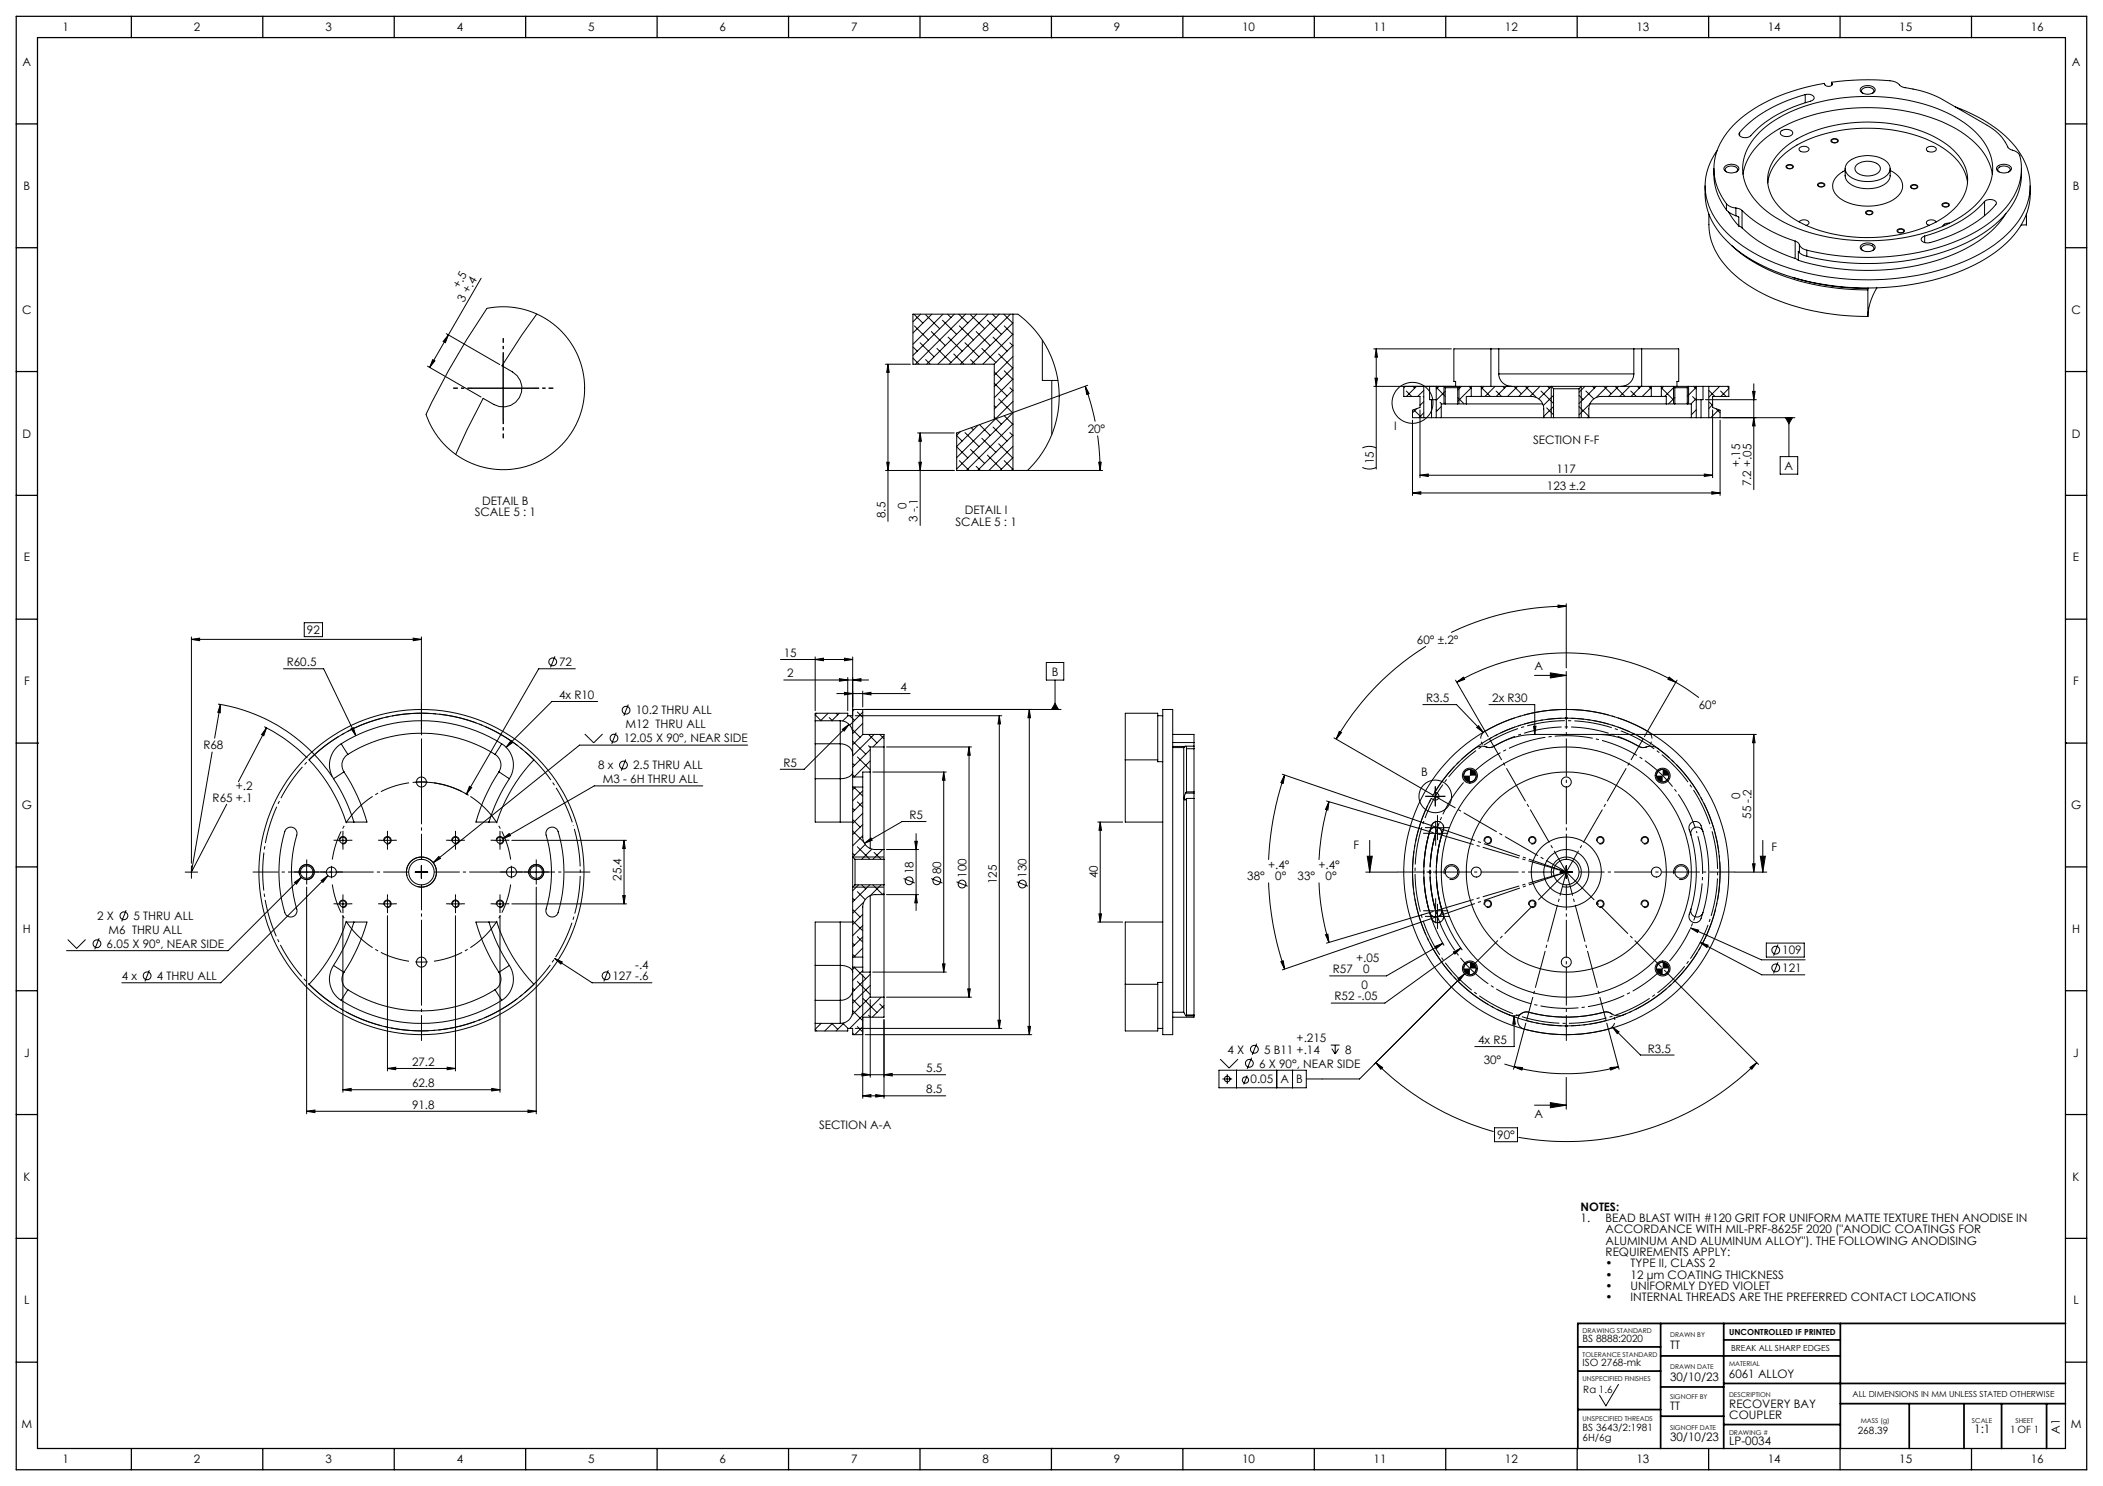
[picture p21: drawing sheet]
<svg xmlns="http://www.w3.org/2000/svg" width="420mm" height="297mm" viewBox="0 0 420 297" stroke-linecap="round" stroke-linejoin="round" font-family="sans-serif">
<defs><g id="words">
<g font-size="2.3">
<text x="12.5" y="6.2">1</text>
<text x="38.7" y="6.2">2</text>
<text x="65" y="6.2">3</text>
<text x="91.2" y="6.2">4</text>
<text x="117.5" y="6.2">5</text>
<text x="143.7" y="6.2">6</text>
<text x="170" y="6.2">7</text>
<text x="196.2" y="6.2">8</text>
<text x="222.5" y="6.2">9</text>
<text x="248.1" y="6.2">10</text>
<text x="274.3" y="6.2">11</text>
<text x="300.6" y="6.2">12</text>
<text x="326.8" y="6.2">13</text>
<text x="353.1" y="6.2">14</text>
<text x="379.3" y="6.2">15</text>
<text x="405.6" y="6.2">16</text>
<text x="4.5" y="13.2">A</text>
<text x="413.8" y="13.2">A</text>
<text x="4.7" y="37.9">B</text>
<text x="414" y="37.9">B</text>
<text x="91.7" y="57.6" transform="rotate(-60 91.7 57.6)">+.5</text>
<text x="4.4" y="62.6">C</text>
<text x="92.7" y="60.4" transform="rotate(-60 92.7 60.4)">3 +.4</text>
<text x="413.7" y="62.6">C</text>
<text x="4.5" y="87.4">D</text>
<text x="217.2" y="86.4">20°</text>
<text x="278.4" y="85.9">I</text>
<text x="306.2" y="88.7">SECTION F-F</text>
<text x="413.8" y="87.4">D</text>
<text x="274.4" y="92.7" transform="rotate(-90 274.4 92.7)">15</text>
<text x="310.9" y="94.4">117</text>
<text x="347.5" y="93.2" transform="rotate(-90 347.5 93.2)">+.15</text>
<text x="356.4" y="93.8">A</text>
<text x="96.3" y="100.8">DETAIL B</text>
<text x="181" y="101.5" transform="rotate(-90 181 101.5)">0</text>
<text x="309" y="97.9">123 ±.2</text>
<text x="349.7" y="97.1" transform="rotate(-90 349.7 97.1)">7.2 +.05</text>
<text x="94.8" y="103.1">SCALE 5 : 1</text>
<text x="176.8" y="103.4" transform="rotate(-90 176.8 103.4)">8.5</text>
<text x="183.2" y="104.2" transform="rotate(-90 183.2 104.2)">3 -.1</text>
<text x="190.8" y="104.9">SCALE 5 : 1</text>
<text x="192.7" y="102.6">DETAIL I</text>
<text x="4.7" y="112.1">E</text>
<text x="414" y="112.1">E</text>
<text x="61.3" y="126.6">92</text>
<text x="156.5" y="131.1">15</text>
<text x="283" y="128.5">60° ±.2°</text>
<text x="4.8" y="136.8">F</text>
<text x="57.3" y="133">R60.5</text>
<text x="111.7" y="133">72</text>
<text x="157.2" y="135.2">2</text>
<text x="179.8" y="137.9">4</text>
<text x="210" y="134.9">B</text>
<text x="306.5" y="133.8">A</text>
<text x="414.1" y="136.8">F</text>
<text x="111.7" y="139.5">4x R10</text>
<text x="127" y="142.6">10.2 THRU ALL</text>
<text x="284.8" y="140.2">R3.5</text>
<text x="298" y="140.1">2x R30</text>
<text x="339.3" y="141.5">60°</text>
<text x="40.6" y="149.6">R68</text>
<text x="124.6" y="148.2">12.05 X 90°, NEAR SIDE</text>
<text x="124.9" y="145.4">M12 THRU ALL</text>
<text x="119.5" y="153.6">8 x</text>
<text x="126.5" y="153.6">2.5 THRU ALL</text>
<text x="156.5" y="153.1">R5</text>
<text x="283.8" y="155">B</text>
<text x="4.4" y="161.5">G</text>
<text x="42.5" y="160">R65 +.1</text>
<text x="47.1" y="157.8">+.2</text>
<text x="120.4" y="156.4">M3 - 6H THRU ALL</text>
<text x="347.5" y="159.5" transform="rotate(-90 347.5 159.5)">0</text>
<text x="413.6" y="161.5">G</text>
<text x="181.6" y="163.5">R5</text>
<text x="349.7" y="163.5" transform="rotate(-90 349.7 163.5)">55 -.2</text>
<text x="253.3" y="173.4">+.4°</text>
<text x="263.3" y="173.4">+.4°</text>
<text x="270.3" y="169.5">F</text>
<text x="353.8" y="169.8">F</text>
<text x="124.1" y="175.9" transform="rotate(-90 124.1 175.9)">25.4</text>
<text x="182.4" y="174.5" transform="rotate(-90 182.4 174.5)">18</text>
<text x="188" y="174.5" transform="rotate(-90 188 174.5)">80</text>
<text x="193" y="175.2" transform="rotate(-90 193 175.2)">100</text>
<text x="199.1" y="176.5" transform="rotate(-90 199.1 176.5)">125</text>
<text x="205" y="175.2" transform="rotate(-90 205 175.2)">130</text>
<text x="219.2" y="175.4" transform="rotate(-90 219.2 175.4)">40</text>
<text x="249.1" y="175.6">38°</text>
<text x="254.7" y="175.7">0°</text>
<text x="259.2" y="175.6">33°</text>
<text x="264.7" y="175.7">0°</text>
<text x="19.4" y="183.7">2 X</text>
<text x="26.7" y="183.7">5 THRU ALL</text>
<text x="4.6" y="186.2">H</text>
<text x="21.3" y="189.2">6.05 X 90°, NEAR SIDE</text>
<text x="21.6" y="186.5">M6 THRU ALL</text>
<text x="355.9" y="190.5">109</text>
<text x="413.8" y="186.2">H</text>
<text x="24.3" y="195.6">4 x</text>
<text x="31.3" y="195.6">4 THRU ALL</text>
<text x="122.3" y="195.6">127 -.6</text>
<text x="126.9" y="193.4">-.4</text>
<text x="266.2" y="194.3">R57</text>
<text x="270.8" y="192.1">+.05</text>
<text x="271.9" y="197.5">0</text>
<text x="272.2" y="194.3">0</text>
<text x="355.9" y="194.1">121</text>
<text x="266.5" y="199.7">R52 -.05</text>
<text x="259" y="208.1">+.215</text>
<text x="295.2" y="208.4">4x R5</text>
<text x="4.8" y="211">J</text>
<text x="82.3" y="212.8">27.2</text>
<text x="185" y="214">5.5</text>
<text x="245.2" y="210.3">4 X</text>
<text x="251.5" y="213.1">6 X 90°, NEAR SIDE</text>
<text x="252.5" y="210.3">5 B11 +.14</text>
<text x="268.7" y="210.3">8</text>
<text x="296.3" y="212.4">30°</text>
<text x="329.1" y="210.1">R3.5</text>
<text x="414.1" y="211">J</text>
<text x="82.3" y="217">62.8</text>
<text x="82.3" y="221.3">91.8</text>
<text x="185" y="218.2">8.5</text>
<text x="249.8" y="216.3">0.05</text>
<text x="255.7" y="216.3">A</text>
<text x="258.9" y="216.3">B</text>
<text x="163.6" y="225.5">SECTION A-A</text>
<text x="299" y="227.4">90°</text>
<text x="306.5" y="223.3">A</text>
<text x="4.7" y="235.7">K</text>
<text x="413.9" y="235.7">K</text>
<text x="315.7" y="241.7">NOTES:</text>
<text x="315.7" y="244">1.</text>
<text x="320.7" y="244">BEAD BLAST WITH #120 GRIT FOR UNIFORM MATTE TEXTURE THEN ANODISE IN</text>
<text x="320.7" y="246.2">ACCORDANCE WITH MIL-PRF-8625F 2020 (&quot;ANODIC COATINGS FOR</text>
<text x="320.7" y="248.5">ALUMINUM AND ALUMINUM ALLOY&quot;). THE FOLLOWING ANODISING</text>
<text x="320.7" y="250.7">REQUIREMENTS APPLY:</text>
<text x="320.7" y="253">•</text>
<text x="320.7" y="255.3">•</text>
<text x="320.7" y="257.5">•</text>
<text x="325.7" y="253">TYPE II, CLASS 2</text>
<text x="325.7" y="255.3">12 µm COATING THICKNESS</text>
<text x="325.7" y="257.5">UNIFORMLY DYED VIOLET</text>
<text x="4.8" y="260.4">L</text>
<text x="320.7" y="259.8">•</text>
<text x="325.7" y="259.8">INTERNAL THREADS ARE THE PREFERRED CONTACT LOCATIONS</text>
<text x="414.1" y="260.4">L</text>
<text x="333.5" y="269.2">TT</text>
<text x="333.5" y="275.7">30/10/23</text>
<text x="345.3" y="275.1">6061 ALLOY</text>
<text x="333.5" y="281.6">TT</text>
<text x="345.4" y="281">RECOVERY BAY</text>
<text x="4.3" y="285.1">M</text>
<text x="333.5" y="287.7">30/10/23</text>
<text x="345.4" y="283.3">COUPLER</text>
<text x="394.3" y="286.1">1:1</text>
<text x="411.4" y="286.2" transform="rotate(-90 411.4 286.2)">A1</text>
<text x="413.6" y="285.1">M</text>
<text x="12.5" y="292.1">1</text>
<text x="38.7" y="292.1">2</text>
<text x="65" y="292.1">3</text>
<text x="91.2" y="292.1">4</text>
<text x="117.5" y="292.1">5</text>
<text x="143.7" y="292.1">6</text>
<text x="170" y="292.1">7</text>
<text x="196.2" y="292.1">8</text>
<text x="222.5" y="292.1">9</text>
<text x="248.1" y="292.1">10</text>
<text x="274.3" y="292.1">11</text>
<text x="300.6" y="292.1">12</text>
<text x="326.8" y="292.1">13</text>
<text x="345.3" y="288.5">LP-0034</text>
<text x="353.1" y="292.1">14</text>
<text x="379.3" y="292.1">15</text>
<text x="405.6" y="292.1">16</text>
</g>
<g font-size="2">
<text x="316.1" y="267.9">BS 8888:2020</text>
<text x="316.1" y="272.8">ISO 2768-mk</text>
<text x="316.2" y="278.1">Ra 1.6</text>
<text x="316.1" y="285.6">BS 3643/2:1981</text>
<text x="316.1" y="287.6">6H/6g</text>
<text x="371" y="286.2">268.39</text>
<text x="401.5" y="286">1 OF 1</text>
</g>
<g font-size="1.7">
<text x="345.3" y="266.4">UNCONTROLLED IF PRINTED</text>
<text x="345.7" y="269.6">BREAK ALL SHARP EDGES</text>
<text x="370" y="278.8">ALL DIMENSIONS IN MM UNLESS STATED OTHERWISE</text>
</g>
<g font-size="1.3">
<text x="316.1" y="266">DRAWING STANDARD</text>
<text x="333.6" y="267">DRAWN BY</text>
<text x="316.1" y="275.7">UNSPECIFIED FINISHES</text>
<text x="316.1" y="270.9">TOLERANCE STANDARD</text>
<text x="333.6" y="273.3">DRAWN DATE</text>
<text x="345.3" y="272.8">MATERIAL</text>
<text x="333.6" y="279.2">SIGNOFF BY</text>
<text x="345.3" y="278.8">DESCRIPTION</text>
<text x="316.1" y="283.8">UNSPECIFIED THREADS</text>
<text x="333.6" y="285.4">SIGNOFF DATE</text>
<text x="345.3" y="286.5">DRAWING #</text>
<text x="371.6" y="284.1">MASS (g)</text>
<text x="393.8" y="284.1">SCALE</text>
<text x="402.5" y="284.1">SHEET</text>
</g>
</g></defs>
<g fill="none" stroke="#000" stroke-width=".2">
<path d="M360.5 18.9a1.29 1.29 0 0 1 1.8 .7l-.2 .4a29.6 29.6 0 0 0-11.2 5.7l-.6 .7a1.94 1.94 0 0 1-1.9 1.1l-.9-.4a.43 .43 0 0 1-.1-.6M360.5 18.9a26.3 26.3 0 0 0-13.1 7.6M360.5 18.9v1.6M365.8 16.4a45.7 45.7 0 0 1 12.5-.1l.5 .2a4 4 0 0 0 3.1 1.2 19.4 19.4 0 0 1 6.1 2.2l8.9 5.1a11.3 11.3 0 0 1 4.3 4.6l.6 .3a2.16 2.16 0 0 1 1.6 1.2 11.6 11.6 0 0 1-3.5 11.1 32 32 0 0 1-16.9 8.2 52.1 52.1 0 0 1-22.2-.5M365.8 16.4l.1 .3M365.8 16.4v.7M365.9 16.7a.79 .79 0 0 1-.6 .6 .79 .79 0 0 1-.8-.2l-.2-.5a34 34 0 0 0-17.4 7.7 12.2 12.2 0 0 0-4.3 11.7l.8 2.4 1.4 2.3M365.9 16.7v.2M371.7 17.5a1.96 1.96 0 0 1 2.8 .3 1.43 1.43 0 0 1-2 .9 .79 .79 0 0 1-.8-.3 .79 .79 0 0 1 0-.9zM372 18.6a.6 .6 0 0 1-.2-.7 .6 .6 0 0 1 .6-.4 1.42 1.42 0 0 1 1.9 .7l-.3 .4M340.5 37.1a13.8 13.8 0 0 0 5.1 11.7 36.7 36.7 0 0 0 19.2 8.1 51.1 51.1 0 0 0 29.6-4 20.5 20.5 0 0 0 10.2-9.8l.5-1.7 .3-1.6 .1-2.7M342.3 33.6a11.8 11.8 0 0 0 2.5 8.3"/>
<path d="M344.5 33.2a1.86 1.86 0 0 1 2.8 .4 1.66 1.66 0 0 1-2.5 .7l-.4-.2-.1-.4zM344.8 34.3a.62 .62 0 0 1-.2-.7 .62 .62 0 0 1 .7-.4 1.33 1.33 0 0 1 1.7 .7l-.2 .4M347.4 26.5v.6M348.1 34.8a12.2 12.2 0 0 1 5.5-8 35 35 0 0 1 21.3-5.3 33.5 33.5 0 0 1 17.4 5.3 12.1 12.1 0 0 1 5.6 8M351.5 26.3a28.5 28.5 0 0 1 15.8-6.7 38.5 38.5 0 0 1 23.4 3.9 14 14 0 0 1 7.1 8.3 10.1 10.1 0 0 1-4 9.8 30.4 30.4 0 0 1-17.6 6.4 36.8 36.8 0 0 1-21.7-4.7 12.2 12.2 0 0 1-6.5-9.3 10.1 10.1 0 0 1 3.5-7.7zM353.1 36.5a9.9 9.9 0 0 1 5-7.1 30.4 30.4 0 0 1 21.7-3.1 19.6 19.6 0 0 1 11.3 6l1.2 1.8 .5 1.3 .1 1.1M355.5 30.4a22.8 22.8 0 0 1 14.3-5.9 29.3 29.3 0 0 1 18.3 3.8 9.4 9.4 0 0 1 4.9 7.9 9.4 9.4 0 0 1-4.7 7.1 29.5 29.5 0 0 1-19.4 3.9 23.1 23.1 0 0 1-13.3-5.6 7.5 7.5 0 0 1-.1-11.2zM355.7 26.2a1.59 1.59 0 0 1 2.3 .3 1.46 1.46 0 0 1-2.4 .2zM356.8 33a.74 .74 0 0 1 .8-.2 .74 .74 0 0 1 .5 .6 .83 .83 0 0 1-1.4-.2zM356.9 33.1a.66 .66 0 0 1 1.1 .3 .72 .72 0 0 1-1.2-.2zM359.4 29.5a1.23 1.23 0 0 1 1.9 .3 1.16 1.16 0 0 1-2 0zM363.1 36.7l.7-.2 .6 .3a.77 .77 0 0 1-.6 .6 .77 .77 0 0 1-.8-.4z"/>
<path d="M363.2 36.7a.66 .66 0 0 1 1.1 .4 .72 .72 0 0 1-1.2-.2zM365.8 27.9a.74 .74 0 0 1 .8-.3 .74 .74 0 0 1 .5 .7 .82 .82 0 0 1-1.4-.3zM365.9 27.9a.65 .65 0 0 1 1.1 .4 .72 .72 0 0 1-1.2-.2zM368.5 34a3.4 3.4 0 0 0-2.4 3.9 6.2 6.2 0 0 0 5.3 3.1 9.2 9.2 0 0 0 7.9-2.1 2.82 2.82 0 0 0-1-4.4l-.8-.5M368.5 33.6v1.5a2.59 2.59 0 0 0 2.2 2.2 6.3 6.3 0 0 0 6.4-1.1l.3-.6 .1-.5M369.1 32.3a6.5 6.5 0 0 1 7.7 0 1.87 1.87 0 0 1-.6 3.2 6.8 6.8 0 0 1-7.1-.5 1.74 1.74 0 0 1 0-2.7zM370.9 32.8a3.5 3.5 0 0 1 4.5 .4 1.25 1.25 0 0 1-1 1.7 3.3 3.3 0 0 1-3.9-.9v-.5zM377.5 35.1h.1M377.5 33.6v1.5M381.7 37a.74 .74 0 0 1 .8-.2 .74 .74 0 0 1 .5 .6 .81 .81 0 0 1-1.4-.2zM381.8 37.1a.65 .65 0 0 1 1.1 .3 .72 .72 0 0 1-1.2-.2zM384.8 29.5a1.23 1.23 0 0 1 1.9 .3 1.16 1.16 0 0 1-2 0z"/>
<path d="M390.5 21.4a26.3 26.3 0 0 1 12.6 8.7 11.8 11.8 0 0 1-.9 15.2 29.6 29.6 0 0 1-15 8.7 52.4 52.4 0 0 1-35-2.5 21.3 21.3 0 0 1-10.6-9.7 11.4 11.4 0 0 1 1.3-11.7M399 33.2a1.88 1.88 0 0 1 2.7 .4 1.66 1.66 0 0 1-2.4 .7l-.4-.2-.2-.4zM399.3 34.3a.58 .58 0 0 1-.3-.6 .58 .58 0 0 1 .6-.5 1.5 1.5 0 0 1 1.9 .6l-.3 .5M403.7 33.6a13.1 13.1 0 0 1-5.2 11.2 36.1 36.1 0 0 1-18.2 7.3 51.8 51.8 0 0 1-19.5-.9M96.1 55.5l-6.5 11.4M341.3 42.8a13.7 13.7 0 0 0 5.2 12.1 36.3 36.3 0 0 0 18.1 7.6l4.2 .5 4.2 .2M344.8 40.7a2.69 2.69 0 0 0 1.9 .8M344.8 41.9l.8 .6 1.1 .6M344.8 40.7v1.2M345.2 42.3l.9 1.4 1.2 1.4M345.8 49a34.3 34.3 0 0 0 17.4 8l4.2 .6 5.6 .3M346.7 41.5l.8 .3 .4 .2"/>
<path d="M346.7 43.1l.6 .2v1.8M346.7 41.5v1.6M347.3 45.1l.6 .4M347.9 45.5a26.9 26.9 0 0 0 10.6 6.1M347.9 42a26.9 26.9 0 0 0 10.6 6.1M347.9 42v3.5M358.1 55.4a50.6 50.6 0 0 0 15 2.2M358.5 51.6l.7 .4M358.5 48.1l.6 .3 .3 .5M358.5 48.1v3.5M359.3 44.3a1.21 1.21 0 0 1 2 .2l-.2 .2-.4 .3M359.4 48.9a1.91 1.91 0 0 0 1.4 1"/>
<path d="M359.4 50.4l.5 .4 .9 .4M359.4 50.4l-.2-.2v1.8M359.4 48.9v1.5M360.8 49.9v1.3M371.7 49a1.96 1.96 0 0 1 2.8 .2 1.26 1.26 0 0 1-1.7 1 .99 .99 0 0 1-1.2-1zM372 50a.57 .57 0 0 1-.2-.6 .57 .57 0 0 1 .5-.4 1.32 1.32 0 0 1 1.9 .7l-.2 .3M372.7 42.2l.7-.2 .6 .3a.77 .77 0 0 1-.6 .6 .77 .77 0 0 1-.8-.4zM372.8 42.3a.66 .66 0 0 1 1.1 .3 .71 .71 0 0 1-1.2-.2zM373 57.9v5.3M373.1 57.6l-.1 .3M373.1 57.5v.1M374.8 57.5l-.8 1.5-.6 1.7-.4 2.5"/>
<path d="M379 45.8l.7-.2a.49 .49 0 0 1 .6 .6 .85 .85 0 0 1-1.4-.2zM379.1 45.9a.66 .66 0 0 1 1.1 .3 .71 .71 0 0 1-1.2-.2zM384.4 47.1v1.3M386.7 44.3a1.21 1.21 0 0 0-2 .2l.1 .2 .5 .3M388 40.6l.7-.1 .6 .2a.77 .77 0 0 1-.7 .7 .77 .77 0 0 1-.8-.4zM388 40.7a.66 .66 0 0 1 1.2 .4 .71 .71 0 0 1-1.2-.2zM389.4 44.5l-1.1 .2-.3 .5M396.3 40.2a23.7 23.7 0 0 1-11.9 6.9M396.3 40.2a1.58 1.58 0 0 1 2.4 .3 14.8 14.8 0 0 1-5.6 4.8 30 30 0 0 1-8.2 3.2 .84 .84 0 0 1-1.1-1l.6-.4M396.3 40.2v2.9M400.6 42.7a22.5 22.5 0 0 1-11.5 8.5 48.1 48.1 0 0 1-29.9 .8M404.7 42.8v2.1h-1"/>
<path d="M85.4 73.1l10.7 6.2M86.4 71.8l.5 .2-1.1 1.3zM89.1 66.6l10.7 6.2M89.6 66.9l-3.8 6.4M89.6 66.9l-.6 1.5-.5-.2zM94.3 77.5h12.4M97.2 61.6l2.4-.3h2.1l2.4 .3 2.3 .7 2 1 2 1.3 1.6 1.4 1.7 2 1.2 2 1.1 2.6 .5 2.1 .3 2.2-.1 2.2-.4 2.4-.8 2.2-1 2.1-1.7 2.3-1.6 1.7-2.3 1.6-2 1.1-2.1 .7-2.7 .5-2.2 .1-2.6-.4-3-.8-2.2-1.2-2.2-1.6-1.7-1.7-1.9-2.6-1.2-2.8 1.1-2.4a162.9 162.9 0 0 1 11-18.7zM100.5 71.3v12.4M107.2 62.7l-3 4.2-4 6.1 2.2 1.3a3.7 3.7 0 0 1 1.3 5.1 3.7 3.7 0 0 1-5.1 1.3l-2.1-1.2-3.2 6.3-2.3 4.9M176.8 72.7h5M177.3 72.7l.3 1.6h-.5zM177.3 72.7v31.4"/>
<path d="M182.3 71.5l1.2 1.2M182.3 69.3l.9 .8M182.5 62.7l1.8 1.8M182.6 65.1l2.8 2.8M183.8 68.4l2.8 2.8M183.9 62.7l-1.6 1.5M184.9 71.8l.9 .9M184.9 62.8l2.8 2.8M186 66.2l2.8 2.8M186.1 62.7l-3.8 3.8M187.1 69.6l2.8 2.8M188.2 63.9l2.8 2.8"/>
<path d="M188.3 62.7l-6 6M189.2 62.7l.7 .7M189.4 67.3l2.8 2.8M190.5 70.7l2 2M190.6 62.7l-8.3 8.3M191.5 62.7l1.8 1.8M191.6 65.1l2.8 2.8M192.7 68.4l2.8 2.8M192.8 62.7l-10 10M193.8 71.8l.9 .9M193.8 62.8l2.8 2.8M195 66.2l2.8 2.8"/>
<path d="M195.1 62.7l-10 10M196.1 69.6l2.8 2.8M197.2 63.9l2.8 2.8M197.3 62.7l-10 10M198.2 62.7l.7 .7M198.3 67.3l2.8 2.8M198.6 76.5l2.5 2.6M198.6 74.3l1.4 1.4M199.5 79.6l2.8 2.8M199.5 70.7l2.8 2.8M199.6 62.7l-10 10M200.5 62.7l1.8 1.8"/>
<path d="M200.6 74l1.7 1.8M200.6 65.1l1.7 1.7M201.7 77.4l.6 .6M201.7 68.4l.6 .6M201.8 62.7l-10 10M202.3 62.7h1l1.9 1.6 1.8 2 1.8 2.5 1.1 2.2 1 3 .5 2.4 .1 2.3-.1 2.4-.5 3.2-.8 2.5-1.4 2.7-1.9 2.7-1.6 1.7h-2.9M202.3 62.7h-20v10h16.3v11l-7.5 2.7v7.5h11.2M202.3 62.7v31.2M202.3 64.4l-8.3 8.3M202.3 66.7l-6 6M202.3 68.9l-3.8 3.8M202.3 71.2l-3.7 3.7"/>
<path d="M202.3 73.4l-3.7 3.7M202.3 75.6l-3.7 3.8M202.3 77.9l-3.7 3.7M208.2 67.9v8h3.1M210.1 75.9v10.8M216.7 77.1l.8 1.5-.5 .1zM216.7 77.1l1.2 3.5 .8 3.6M217.2 76.9l-18.2 6.6M274.4 77.1h16.5M274.4 69.6h15.5M274.6 75.5h.5l-.2 1.6zM274.9 69.6l.2 1.7h-.5z"/>
<path d="M274.9 69.6v24M280.4 77.1v2h3.2v2.2l-1.5 .6v1.5h2.3M280.7 77.1l-.3 .3M280.9 78.1l1 1M282.2 77.1l.3 .4M282.9 77.1l-2 2M284.2 79.2l.2 .1M284.4 77.9l-1.3 1.2M285.5 77.1h-1.1v6.3M285.5 77.1v2.7h1.3M285.5 77.1h1.3v6.3M285.9 79.8v3.6"/>
<path d="M286.8 77.3l1.8 1.8M287.4 77.1l-.6 .6M288.4 77.1h3M288.4 77.1l.2 .3M288.4 77.1v3.5l.2-.2M288.6 78.1l-1.8 1.8M288.6 77.4h2.5M288.6 77.4v3.2M291.1 79.4l1.3 1.2M291.1 77.4v3.2M291.3 77.3l.2 .2M291.4 77.1v3.5"/>
<path d="M291.4 77.1h2.4M291.4 77.1l-.3 .3M291.9 77.1l-.8 .8M293.4 77.1l.4 .5M293.8 77.4l-2.7 2.7M293.8 77.1h2M293.8 79.1h2M293.8 79.1h-1v1.5M293.8 77.1v2M295.8 77.3l1.8 1.8M295.8 79.1h10a2.48 2.48 0 0 1 2.5 2.5v1.8M295.8 77.1h14"/>
<path d="M295.8 77.1v2M296.3 77.1l-.5 .6M297.8 69.6h-7.4v6.5h.3v1M297.8 69.6v7.5M297.8 69.6h1.5M298.6 77.1l-2 2M298.8 78.1l1.1 1M299.3 74.6a2.52 2.52 0 0 0 2.6 2.5M299.3 69.6h27M299.3 74.6h27M299.3 69.6v5M300.1 77.1l.4 .4"/>
<path d="M300.8 77.1l-2 2M302.4 77.1l1.4 1.5M303.1 77.1l-2 2M304.6 77.1l2.2 2.2M305.3 77.1l-2 2M307.6 77.1l-2 2M307.8 78.1l2.5 2.4M309.1 77.1l.3 .4M309.8 77.1l-2.5 2.5M309.8 77.1v6.3M309.8 77.1h6M309.8 77.1l.5 .5"/>
<path d="M310.3 78.9l-2.1 2.1M310.3 77.6h5.1M310.3 77.6v5.8M315.4 78.9l.8 .8M315.4 77.6v5.8M315.8 77.1v6.3M315.8 77.1h14M315.8 77.1l-.4 .5M316.5 77.1l-1.1 1.2M316.7 78.1l1.6 1.5M318.1 77.1l.3 .4M318.8 77.1l-3.4 3.4"/>
<path d="M320.3 77.1l1.5 1.5M321 77.1l-2.2 2.2M322.5 77.1l2 2M323.2 77.1l-1.9 2M325.5 77.1l-2 2M325.7 78.1l1.1 1M326.3 69.6v5a2.56 2.56 0 0 1-2.6 2.5M326.3 69.6h1.6M327 77.1l.4 .4M327.7 77.1l-1.9 2M327.9 69.6h7.4v6.5h-.4v1M327.9 69.6v7.5"/>
<path d="M329.3 77.1l.5 .6M329.8 77.3l-1.8 1.8M329.8 77.1h2M329.8 79.1h2M329.8 79.1h-10a2.45 2.45 0 0 0-2.5 2.5v1.8M329.8 77.1v2M331.8 77.4l2.3 2.3M331.8 77.1h2.4M331.8 79.1h1v1.5M331.8 77.1v2M332.2 77.1l-.4 .5M334.2 77.1h3"/>
<path d="M334.2 77.1l.3 .3M334.2 77.1v3.5M334.3 77.3l-1.8 1.8M334.5 79.4l-1.3 1.2M334.5 77.4h2.5M334.5 77.4v3.2M337 77.4v3.2M337.2 77.1h1.6M337.2 77.1l-.2 .3M337.2 77.1v3.5M338 79.2l.8 .7M338.2 77.1l.6 .6"/>
<path d="M338.8 77.3l-1.8 1.8M338.8 79.6l-1.1 1M338.8 77.1h1.3M338.8 77.1v6.3M339.7 79.8v3.6M340.1 77.1h1.2M340.1 77.1v2.7h-1.3M340.6 79.8h10.2M341.3 77.9l1.2 1.2M341.3 77.1h4v2h-3.3v2.2l1.5 .6v1.5M341.3 77.1v6.3M343.4 77.1l-2.1 2.2"/>
<path d="M343.6 78.1l1.1 1M345 77.1l.3 .3M345.3 77.6l-1.6 1.5M350 78.1h.5l-.2 1.7zM350.3 76.6v21.2M176.8 93.9h13.8M177.1 92.3h.5l-.3 1.6zM183.3 86.4h7.3M183.5 92.3h.5l-.2 1.6zM183.8 86.4v18.5M183.8 86.4l.2 1.7h-.5zM191.1 89.2l2.2 2.2"/>
<path d="M191.1 87l1.1 1.1M191.6 92l1.9 1.9M191.8 86.2l-.7 .7M192.7 86.4l2.8 2.8M193.8 89.7l2.8 2.8M194 85.4l.4 .4M195 93.1l.8 .8M195.3 84.9l-4.2 4.2M195.6 84.8l2.2 2.1M196.1 87.5l2.8 2.8M197.2 90.9l2.8 2.8M198.3 85.3l2.8 2.8"/>
<path d="M198.6 83.2l1.4 1.5M198.6 81l.3 .3M199.5 88.6l2.8 2.8M200.6 92l1.7 1.7M200.6 83l1.7 1.7M201.7 86.4l.6 .6M202.3 80.1l-11.2 11.3M202.3 82.4l-11.2 11.2M202.3 84.6l-9.3 9.3M202.3 86.9l-7.1 7M202.3 89.1l-4.8 4.8M202.3 91.3l-2.6 2.6"/>
<path d="M202.3 93.6l-.3 .3M202.8 93.9h17.4M219.2 86.9l.4 4.2 .1 2.8M219.4 92.3h.5l-.2 1.6zM272.1 93.3a3 3 0 0 0 2.8 0M272.1 89.4a3.2 3.2 0 0 1 2.8 0M282.1 98.4l1.7-.2v.5zM282.1 83.9v15M282.1 98.4h61.4M282.3 81.8l1.6 1.6M282.9 81.6l-.8 .8M283.6 80.8l.1 .1"/>
<path d="M283.6 81.8v13.6M283.6 94.9h58.4M283.6 94.9l1.6-.3v.5zM284.4 82.4l-1 1M284.4 80.2l-.8 .7M284.4 83.4h1.5M285.9 83.4h.9M286.8 81.8l.2 .2M286.8 83.4h1M287.6 80.3l.3 .3M287.8 81.2l-1 1M287.8 83.4h20.5"/>
<path d="M288.6 80.6h2.5M288.6 80.6h-.8v2.8M291.1 80.6h1.7M292.8 80.6h15.3M308.3 83.1h.1M308.3 83.4h2M308.9 81.4l1.4 1.4M310.3 81.2l-2 1.9M310.3 83.4h5.1M315.4 81.2l1.9 1.9-.3 .3M315.4 83.4h1.9M317.3 83.4h20.5"/>
<path d="M332.8 80.6h-15.3l-2.1 2.2M332.8 80.6h1.7M334.5 80.6h2.5M337 80.4l.3 .2M337 80.6h.8v2.8M337.8 83.4h1M338.8 81.8l-1 1M338.8 83.4h.9M339.7 83.4h1.6M340.4 94.6l1.6 .3-1.6 .2zM341.4 80.3l.6 .6M341.9 98.2l1.6 .2-1.6 .3z"/>
<path d="M342 80.8l-.7 .8M342 81.8v13.6M342.7 81.6l.8 .8M343.3 81.8l-1.6 1.6M343.5 83.9v15M350.3 83.4l.2 1.6h-.5zM355.5 91.2h3.5v3.5h-3.5zM356.6 83.4h1.4l-.7 1.2zM357.3 83.4v7.8M358.5 83.4h-17.2M38.2 127.1v45.2M38.2 127.6h46"/>
<path d="M38.2 127.6l1.7-.2v.5zM56.6 133.5h8l6.5 13.4M60.8 124.3h3.6v2.8h-3.6zM82.5 127.4l1.7 .2-1.7 .3zM84.2 127.1v19.1M110.8 131l-.8 2.2M114.9 133.5h-7.3l-14.4 25M155.9 131.7h14.4M156.5 135.7h17M162.8 131.7l1.7-.3v.5zM162.8 131.1v10.8M167.1 138.5h14.7"/>
<path d="M167.7 135.5l1.6 .2-1.6 .3zM168.7 131.4l1.6 .3-1.6 .2zM168.7 138.2l1.6 .3-1.6 .2zM169.3 135.3v6.6M170.3 131.1v14.8M170.3 135.7l1.6-.2v.5zM172.3 138v3.1M172.3 138.5l1.6-.3v.5zM209 132.3h3.5v3.5h-3.5zM210.7 135.8v5.8M284.8 129a53 53 0 0 0-17.9 18.5M290.7 135.8l6.5 11.3"/>
<path d="M290.9 136.2l1.4-1 .2 .4zM290.9 136.2a43.7 43.7 0 0 1 43.8 0M306.5 134.8h6.3M309.6 134.3l3.2 .5-3.2 .5zM311.2 120.8l1.6 .2-1.6 .3zM312.8 121a52.7 52.7 0 0 0-23 5.3M312.8 120.5v12.8M312.8 134v6.4M333.4 135.2l1.3 1-1.6-.6zM334.7 136.2l4.6 3.1M334.9 135.8l-6.5 11.3M42.4 150.1l-4.2 24 7.1-13.6"/>
<path d="M43.5 140.6a34 34 0 0 1 22.8 14.4M44 140.6l-1.1 6.8M44 140.6v1.7l-.5-.1zM52.8 145.1a33.1 33.1 0 0 1 8.6 6.2M53.2 145.3l-5.6 10.7M53.2 145.3l-.5 1.6-.5-.3zM66.6 155.5a33.5 33.5 0 0 1 4.1 8.6M68.1 148.5a30.2 30.2 0 0 1 32.1 0M68.1 148.5a5 5 0 0 0-1.5 7M68.1 148.5l1.4 2.1M68.7 154.1l-2.1 1.4M68.7 154.1a36.3 36.3 0 0 1 4.6 10h-2.6"/>
<path d="M69.5 150.6a2.52 2.52 0 0 0-.8 3.5M69.5 150.6a27.7 27.7 0 0 1 29.4 0M70.1 145.5l.5-.2 .5 1.6zM82.4 156.2a18.2 18.2 0 0 1 11.2 2.6M93.8 157l.4 .2-1 1.3zM98.9 150.6a2.52 2.52 0 0 1 .7 3.5M99.6 154.1l2.1 1.4M99.6 154.1a36.3 36.3 0 0 0-4.6 10h2.7M100.2 148.5a5 5 0 0 1 1.5 7M100.2 148.5l-1.3 2.1M101.7 155.5a33.5 33.5 0 0 0-4 8.6M102.1 147.8l.3 .4-1.3 1z"/>
<path d="M116.8 146.5l1.8 1.8 1.7-1.8M119.4 140h-9.2l-9.1 9.2M123.1 146.2l-.9 2.3M125 151.6l-.9 2.2M125.5 140.7l-.9 2.2M140.4 156.9h-21.7l-18.3 10.5M149.3 148.7h-33.6l-29.2 23.5M162.8 143.9v4.6M162.8 155.5v8.6h5M162.8 148.5v7M162.8 143.9h5M162.8 148.5h5"/>
<path d="M162.8 155.5h5M163.1 142.4l-.3 .3 1.2 1.2M165.4 142.4l-1.5 1.5M165.6 143.2l.6 .7M167 142.4l.3 .3M167.6 142.4l-1.5 1.5M167.8 143.9a2.45 2.45 0 0 1 2.5 2.5v8.7M167.8 143.9v4.6M167.8 148.5a2.31 2.31 0 0 1 2.5 2.1M167.8 155.5v8.6M167.8 148.5v7M168.2 145.6l1.4-1-1 1.3z"/>
<path d="M169.2 142.4l.1 .1M169.4 142.9l-1.1 1M169.6 144.6l-9 9h-4.8M169.7 142.9l1 .9M170.2 145.6l1.6 1.6M170.3 154.7l.4 .4M170.3 152.4l.4 .4M170.3 148l2.6 2.5M170.3 155.1v2M170.3 154.1a1.98 1.98 0 0 1-2.1 1.3l-.4 .1M170.3 141.6h41.6M170.3 142.9h-1v-.5h-6.5v1.5"/>
<path d="M170.3 155.1h2M170.3 157.1v14M170.3 157.1h2M170.5 157.1l1.8 1.8M170.6 141.6l-.3 .3M170.8 142.9h29.3M170.8 157.1l-.5 .5M171.2 151.1l2.6 2.6M171.2 142.1l1.1 1.1M172.3 142.2l-2.6 2.6M172.3 144.4l-2 2M172.3 157.9l-2 2"/>
<path d="M172.3 155.1v2M172.3 157.1v10a2.48 2.48 0 0 0 2.5 2.5h1.7M172.3 141.6v5h4.2v2.5M172.3 146.6l-2 2.1M173.5 148.9l.3 .3M173.5 146.6l1.6 1.7M173.8 149.6l-3.5 3.5M173.8 151.9l-3.2 3.2M173.8 154.1v15.3M173.8 154.1h-1.5v1M174.3 154.1h14.7M174.6 146.6l-4.3 4.3"/>
<path d="M175.7 146.6l.8 .9M176.5 146.9l-2.2 2.2M176.5 149.1v20.5M176.5 149.1h-2.7v5M177 149.1h17M188.5 154.1l.2 1.7h-.5zM188.5 154.1v40M193.5 149.1l.3 1.7h-.5zM193.5 149.1v50M199.6 142.9l.2 1.6h-.5zM199.6 142.9v62.4M205.6 141.6v64.9"/>
<path d="M205.6 141.6l.2 1.7h-.5zM210.7 140.4l.7 1.2h-1.4zM224.7 151.7v-9.3h6.5v9.3M224.7 151.7v12.4h7.5M224.7 151.7h6.5M231.2 151.7v.4h1M231.2 142.9h1M232.2 141.6h2v64.9h-2zM234.2 146.6h4.3v1.6M234.2 149.2h2.2M234.2 148.2h4.3M234.2 149h2.5"/>
<path d="M236.4 149.2v52.9M236.4 149.2l.4-.2 .2 .5M236.8 158.3a1.3 1.3 0 0 0-.1 1.4l.3-.3M236.8 158.3h1.7M236.8 149h1.7M237 159.4v43.2M237 149.5v8.6M237 159.4h1.5M237 158.1l-.2 .2M237 149.5h1.5M237 158.1h1.5M238.5 159.4v43.2"/>
<path d="M238.5 158.3v1.1M238.5 149.5v8.6M238.5 149v.5M238.5 148.2v.8M238.5 158.1v.2M256.1 154.6l30.5 10.5M256.6 154.7l-.3 1.7-.5-.2zM256.6 154.7a59.5 59.5 0 0 0-3.2 16.9M264.9 159.9l21.3 6.3M266.4 147.3l19.8 11.4M267.5 146l.4 .3-1 1.2zM284.2 140.7h6.7l5.3 5.5"/>
<path d="M286.6 157.7v2.5M287.9 159h-2.5M293.6 153.6a1.26 1.26 0 0 0-1.3 1.2M294.8 154.8a1.26 1.26 0 0 1-1.2 1.3M294.9 145.2l.4-.3 .9 1.3zM297.4 140.7h9.1v5.9M306.3 145h.5l-.3 1.6zM306.5 146.6a17.1 17.1 0 0 0-8.3 2.5 2.47 2.47 0 0 1-2-.1h-.9a21.6 21.6 0 0 0-7.1 6.7l-1.6 2.4a.88 .88 0 0 1 .6 1.4l-.3 .2a1 1 0 0 1-1.1-.3 30.6 30.6 0 0 0 16.3 43.4 5.1 5.1 0 0 0 2.4-.8l.8 .1M306.5 146.6h12.6a17.1 17.1 0 0 1 8.4 2.5 2.47 2.47 0 0 0 1.9-.1h.9a21.5 21.5 0 0 1 6.9 6.4 30.6 30.6 0 0 1-13.7 47.4 5.3 5.3 0 0 1-2.4-.8l-.8 .1M312.6 143.4h.5M312.6 143.2l.4 .3M312.8 143.1v.5"/>
<path d="M313 143.2l-.4 .3M319.6 146.6h31.2M332.1 153.6a1.26 1.26 0 0 0-1.3 1.2M333.3 154.8a1.26 1.26 0 0 1-1.2 1.3M350.3 146.6v27.5M350.3 146.6l.2 1.7h-.5zM37 174.1h2.5M38.2 172.8v2.5M57.2 165.5a1.26 1.26 0 0 1 1.5-.2 1.26 1.26 0 0 1 .6 1.4 26.5 26.5 0 0 0 0 15.1 1.25 1.25 0 0 1-1 1.2 1.25 1.25 0 0 1-1.4-.8 28.2 28.2 0 0 1 .1-16.5zM58.8 176.1l1.4-.9-1 1.3zM59.8 174.5a1.51 1.51 0 0 1 1.3-1.9 1.51 1.51 0 0 1 1.6 1.6 1.51 1.51 0 0 1-1.8 1.3M60 174.1h2.5"/>
<path d="M60.2 175.2l-14.6 14.6h-32.3M61.2 177.1v45.3M61.2 172.8v2.5M64.1 175.8l1.4-1-1 1.3zM64.9 174.1h2.5M65.5 174.8l-21.4 21.4h-19.8M66.2 172.8v2.5M67.2 167.8h2.5M67.8 167.9a.75 .75 0 0 1 .6-.9 .75 .75 0 0 1 .8 .8 .75 .75 0 0 1-.9 .7M68.5 166.5v2.5M68.5 179.2v2.5M70.7 164.1h-1.6a32.4 32.4 0 0 0-7.4-12.4 31.7 31.7 0 0 1 44.9 0 32.4 32.4 0 0 0-7.4 12.4h-1.5"/>
<path d="M76.1 167.8h2.5M76.7 167.9a.75 .75 0 0 1 .6-.9 .75 .75 0 0 1 .8 .8 .75 .75 0 0 1-.9 .7M77.4 166.5v2.5M77.4 179.2v2.5M81.3 174.9a3 3 0 0 1 2.6-3.8 3 3 0 0 1 3.3 3.3 3 3 0 0 1-3.8 2.6M82.9 174.1h2.5M84.2 172.8v2.5M87.6 171l.4 .4-1.5 .8zM89.7 167.8h2.5M90.2 167.9a.75 .75 0 0 1 .7-.9 .75 .75 0 0 1 .8 .8 .75 .75 0 0 1-.9 .7M91 166.5v2.5M91 179.2v2.5"/>
<path d="M98.6 167.8h2.5M99.1 167.9a.75 .75 0 0 1 .7-.9 .75 .75 0 0 1 .8 .8 .75 .75 0 0 1-.9 .7M99.9 166.5v2.5M99.9 179.2v2.5M100.4 167.4l1.3-1 .3 .4zM102.2 167.8h22.9M105.6 174.5a1.51 1.51 0 0 1 1.3-1.9 1.51 1.51 0 0 1 1.7 1.6 1.51 1.51 0 0 1-1.9 1.3M105.8 174.1h2.5M107.1 177.1v45.3M107.1 172.8v2.5M109.5 165.4a1.25 1.25 0 0 1 2 .6 28.2 28.2 0 0 1-.2 16.4 1.25 1.25 0 0 1-1.5 .6 1.25 1.25 0 0 1-.7-1.5 26.5 26.5 0 0 0-.1-15.1l.1-.6zM124.4 178.8h.5l-.3 1.6z"/>
<path d="M124.6 167.8v12.6M124.6 167.8l.3 1.6h-.5zM167.8 164.1h2.5M170.3 179.3l.4 .4M170.3 170.4l.4 .3M170.3 165.9l2.2 2.2M170.3 163.6l1.5 1.5M170.3 161.4l.4 .3M170.3 171.1v6M170.3 177.1v14M170.3 171.1l.5 .4M170.3 171.1h6.2"/>
<path d="M170.3 177.1h6.2M170.8 171.5v5.1M170.8 176.6l-.5 .5M170.8 171.5h5.7M170.8 176.6h5.7M171.2 178l1.6 1.6M171.2 169l2.5 2.5M171.2 160.1l1.1 1M171.5 176.6l-1.2 1.2M172.1 176.6l.8 .8M172.3 160.1l-2 2M172.3 162.4l-2 2"/>
<path d="M172.3 164.6l-2 2M172.3 166.8l-2 2M172.6 168.4l1.3-1.1 .3 .4zM172.8 168.6l-2.5 2.5M173.7 176.6l-3.4 3.5M174.1 169.5l-2 2M174.3 176.6l1.9 2 .3-.3M174.6 170.2l1.4 1.3M176 176.6l-2.2 2.2v15.3M176.2 169.6h.1M176.3 169.6l-2 1.9M176.5 178.6a5.2 5.2 0 0 0-2.7 .2 2.49 2.49 0 0 0-1.5 2.3v10"/>
<path d="M176.5 171.5v5.1M176.5 178.6v20.5M176.5 169.6v1.9M176.5 176.6v2M177 169.6h6.5M177 178.6h6.5M180.5 175.4l2.2 .9M182.7 167.9h.5l-.2 1.7zM183 178.6l.2 1.6h-.5zM183 166.4v15.4M185 164h-4.8l-7.6 4.4M186 175.4l2.2 .9"/>
<path d="M191 176l2.2 .9M203.1 176l2.2 .9M219.2 164.1h5M219.7 164.1l.3 1.6h-.5zM219.7 164.1v20M253.4 176.2a58.7 58.7 0 0 0 3.2 17.3M263.4 176.2a48.6 48.6 0 0 0 2 11.9M265.4 160l-.2 1.7-.5-.1zM265.4 160a49.9 49.9 0 0 0-2 11.6M272.8 174.1h6.3M273.1 170.9h1l-.5 3.2zM273.6 167.8v6.3"/>
<path d="M285.3 174.1h.5M285.4 173.9l.4 .4M285.5 166.4h2.5M285.5 166a1.25 1.25 0 0 1 1.6-.8 1.25 1.25 0 0 1 .8 1.5M285.6 173.8v.5M285.8 173.9l-.4 .4M285.8 165.2h2.5M286.2 164.3a1.25 1.25 0 0 1 1.6-.1 1.25 1.25 0 0 1 .5 1.4 26.3 26.3 0 0 0 0 17.2 1.24 1.24 0 0 1-1 1.4 1.24 1.24 0 0 1-1.4-.8 28.3 28.3 0 0 1 .1-18.9zM286.7 165.1v2.5M287.1 164v2.5M288.4 174.5a1.5 1.5 0 0 1 1.4-1.9 1.5 1.5 0 0 1 1.6 1.6 1.5 1.5 0 0 1-1.9 1.3M296.4 167.9a.75 .75 0 0 1 .7-.9 .75 .75 0 0 1 .8 .8 .75 .75 0 0 1-1 .7"/>
<path d="M305.3 167.9a.75 .75 0 0 1 .7-.9 .75 .75 0 0 1 .8 .8 .75 .75 0 0 1-1 .7M309.9 174.9a3 3 0 0 1 2.6-3.8 3 3 0 0 1 3.3 3.3 3 3 0 0 1-3.8 2.6M311.6 174.1h2.5M312.8 172.8v2.5M318.9 167.9a.75 .75 0 0 1 .6-.9 .75 .75 0 0 1 .8 .8 .75 .75 0 0 1-.9 .7M327.8 167.9a.75 .75 0 0 1 .6-.9 .75 .75 0 0 1 .8 .8 .75 .75 0 0 1-.9 .7M334.3 174.5a1.51 1.51 0 0 1 1.3-1.9 1.51 1.51 0 0 1 1.6 1.6 1.51 1.51 0 0 1-1.9 1.3M337.7 164.3a1.24 1.24 0 0 1 2 .5 28.3 28.3 0 0 1-.1 18.8 1.25 1.25 0 0 1-1.6 .5 1.25 1.25 0 0 1-.6-1.6 26.3 26.3 0 0 0-.1-17.2l.1-.6zM340.1 166a1.25 1.25 0 0 0-1.5-.8 1.25 1.25 0 0 0-.9 1.5M346.5 174.1h6.3M350 172.4h.5l-.2 1.7zM351.6 170.9h1l-.5 3.2z"/>
<path d="M352.1 167.8v6.3M13.5 187.6l1.8 1.7 1.8-1.7M19.8 187.3l-.9 2.2M25.2 181.7l-.9 2.2M29.8 193.7l-.9 2.2M66.6 192.7a5 5 0 0 0 1.5 7M66.6 192.7l2.1 1.4M67.2 180.4h2.5M67.8 180.6a.75 .75 0 0 1 .6-.9 .75 .75 0 0 1 .8 .8 .75 .75 0 0 1-.9 .7M68.1 199.7a30.2 30.2 0 0 0 32.1 0M68.5 182.8v35.2M68.7 194.1a2.49 2.49 0 0 0 .8 3.5"/>
<path d="M69.5 197.6l-1.4 2.1M69.5 197.6a27.7 27.7 0 0 0 29.4 0M70.7 184.1h-1.6a32.4 32.4 0 0 1-7.4 12.4 31.7 31.7 0 0 0 44.9 0 32.4 32.4 0 0 1-7.4-12.4h-1.5M70.7 184.1a33.5 33.5 0 0 1-4.1 8.6M70.7 184.1h2.6a36.3 36.3 0 0 1-4.6 10M76.1 180.4h2.5M76.7 180.6a.75 .75 0 0 1 .6-.9 .75 .75 0 0 1 .8 .8 .75 .75 0 0 1-.9 .7M77.4 182.8v31M89.7 180.4h2.5M90.2 180.6a.75 .75 0 0 1 .7-.9 .75 .75 0 0 1 .8 .8 .75 .75 0 0 1-.9 .7M91 182.8v31M97.7 184.1a33.5 33.5 0 0 0 4 8.6"/>
<path d="M97.7 184.1h-2.7a36.3 36.3 0 0 0 4.6 10M98.6 180.4h2.5M98.9 197.6l1.3 2.1M99.1 180.6a.75 .75 0 0 1 .7-.9 .75 .75 0 0 1 .8 .8 .75 .75 0 0 1-.9 .7M99.6 194.1a2.49 2.49 0 0 1-.7 3.5M99.9 182.8v35.2M101.7 192.7a5 5 0 0 1-1.5 7M101.7 192.7l-2.1 1.4M102.2 180.4h22.9M110.8 191.3l1.5 .7-.3 .5zM110.8 191.3l7.5 4.9h11.9M121.5 193.7l-.9 2.2"/>
<path d="M162.8 199.7v4.6M162.8 192.7v7M162.8 199.7h5M162.8 192.7h5M167.8 199.7v4.6M167.8 192.7a2.24 2.24 0 0 1 2.5 1.4M167.8 184.1v8.6M167.8 184.1h2.5M167.8 184.1h-5v8.6M167.8 192.7v7M170.3 190.6l.5 .5M170.3 188.3l.4 .4"/>
<path d="M170.3 183.8l2 2M170.3 181.6l1.5 1.5M170.3 199.5l1.5 1.5M170.3 197.3l.4 .3M170.3 193.1v8.7a2.45 2.45 0 0 1-2.5 2.5M170.3 197.6a2.28 2.28 0 0 1-2.5 2.1M170.3 191.1v2M170.3 193.1h2M170.3 191.1h2M170.6 193.1l2.3 2.3M170.7 193.1l-.4 .4M171.2 187l1.1 1.1"/>
<path d="M171.2 195.9l2.6 2.6M172.3 182.5l-2 2M172.3 184.8l-2 2M172.3 187l-2 2M172.3 189.3l-1.8 1.8M172.3 193.8l-2 1.9M172.3 194.6v24.7M172.3 191.1v2M172.3 193.1v1h1.5M172.3 199.3l2.8 2.8M172.5 180.1l-2.2 2.2M173.8 194.5l-3.5 3.5"/>
<path d="M173.8 196.7l-3.5 3.5M173.8 199l-3.6 3.6M173.8 199.6v15.4M173.8 194.1v5h2.7M174.3 194.1h14.7M176 199.1l-6.3 6.2M176.5 199.1v4h-4.2M177 199.1h17M188.2 192.4h.5l-.2 1.7zM193.3 197.4h.5l-.3 1.7zM219.2 184.1h5M219.5 182.4h.5l-.3 1.7z"/>
<path d="M224.7 196.5v9.3h6.5v-9.3M224.7 196.5h6.5M232.2 196.1h-1v.4M232.2 184.1h-7.5v12.4M255.8 192l.5-.2 .3 1.7zM264.7 186.6l.5-.1 .2 1.6zM285.5 181.8h2.5M285.7 182.7l1.2 3.1 1.5 3M285.8 182.9h2.5M286.2 182l-21.3 6.3M286.6 188.9l1.6-.6-1.3 1.1zM286.6 183.1l-30.5 10.5"/>
<path d="M286.7 180.6v2.5M287.1 181.7v2.5M287.9 181.5a1.25 1.25 0 0 1-.8 1.5 1.25 1.25 0 0 1-1.6-.8M288 181.9a25.5 25.5 0 0 0 4 7.8M288.2 188.3l-11.3 6.5h-11.4M290.3 190l1.4-.7-1.1 1.2zM291.2 195.4l1.3-1-1 1.3zM291.7 189.3l-15.1 10.9h-10.7M293.2 193.7l-21.7 21.7h-10.6M293.6 192.1a1.26 1.26 0 0 0-1.3 1.2M294.8 193.3a1.26 1.26 0 0 1-1.2 1.3M296.4 180.6a.75 .75 0 0 1 .7-.9 .75 .75 0 0 1 .8 .8 .75 .75 0 0 1-1 .7"/>
<path d="M305.3 180.6a.75 .75 0 0 1 .7-.9 .75 .75 0 0 1 .8 .8 .75 .75 0 0 1-1 .7M318.9 180.6a.75 .75 0 0 1 .6-.9 .75 .75 0 0 1 .8 .8 .75 .75 0 0 1-.9 .7M327.8 180.6a.75 .75 0 0 1 .6-.9 .75 .75 0 0 1 .8 .8 .75 .75 0 0 1-.9 .7M332.1 192.1a1.26 1.26 0 0 0-1.3 1.2M332.4 193.7l18.8 18.8M333.3 193.3a1.26 1.26 0 0 1-1.2 1.3M337.6 185.2l1.6 .5-.2 .4zM337.6 185.2l14.2 6.4h8.7M337.7 181.5a1.25 1.25 0 0 0 .9 1.5 1.25 1.25 0 0 0 1.5-.8M339.5 188.1l1.6 .6-.2 .4zM339.5 188.1l12.3 6.5h8.6M352.8 188.3h7.5v2.8h-7.5z"/>
<path d="M355.1 188.6l-.9 2.2M355.1 192.1l-.9 2.2M68.5 217.5h31.4M68.5 217.5l1.6-.2v.5zM77.4 213.3h13.6M77.4 213.3l1.6-.2v.4zM89.3 213.1l1.7 .2-1.7 .2zM98.2 217.3l1.7 .2-1.7 .3zM162.8 204.3v1.5h6.5v-.5h1v1.2h2M162.8 204.3h5M163.9 204.3v.1M164 204.3l-1.2 1.2 .3 .3"/>
<path d="M166.1 204.3l1.2 1.2M166.2 204.3l-1.5 1.5M168.3 204.3l1.1 1M168.6 204.2l-1.6 1.6M169.3 205.7l-.1 .1M170.3 206.2l.3 .3M170.3 201.8l2 2M170.6 214.5h18.3M170.8 205.3h29.3M171.2 204.9l1.1 1.1M172.1 214.3l1.7 .2-1.7 .3zM172.3 205l-1.6 1.5"/>
<path d="M172.3 218.8l1.6-.3v.5zM172.3 218.8h16.6M172.8 206.5h33.3M173.5 202.7l.3 .4M174.9 218.5l1.6 .3-1.6 .2zM175.7 200.4l.8 .9M176.5 200.7l-2.3 2.4M176.5 203l-.1 .1M176.5 214.5l1.7-.2v.5zM176.5 203.6v15.7M199.3 203.7h.5l-.2 1.6zM205.3 204.9h.5l-.2 1.6z"/>
<path d="M231.2 205.3h1M234.2 202.1h2.2M236.4 202.1l.5 .7 .1-.2M236.9 202.8h1.6M237 202.6h1.5M238.5 202.6v.2M238.5 202.8v.3h-4.3M243.4 213.6h17.5v3.6h-17.5zM243.7 211.4l1.8 1.8 1.7-1.8M244.1 215.4h2M245.1 214.4v2M246.9 213.6v3.6"/>
<path d="M249.1 214.7l-.7 1.8M250 211.1l-.9 2.3M251 208.3l-.9 2.3M255 213.6v3.6M258.1 213.6v3.6M265.8 208.6h1.7M266 209.4l.7 1M266.7 208.6v1.8M267.3 209.4l-.6 1M274.8 212.1l1.3 1-.3 .4zM274.8 212.1a53.8 53.8 0 0 0 23.5 13.8M300.5 212.4l1.9 .6"/>
<path d="M302.4 202.8v6.1h-7.9M302.4 213l1.6 .1-.1 .5zM302.4 213a40.2 40.2 0 0 0 20.8 0M302.4 202.8l.2 1.7h-.5zM304.7 204.2l-2.4 9.3M305.3 202.1a29.2 29.2 0 0 0 15 0M305.3 202.1a1.74 1.74 0 0 0-2.1 1.2 1.74 1.74 0 0 0 1.2 2.1 32.3 32.3 0 0 0 16.8 0M305.3 202.1a29 29 0 0 0 15 0M312.6 204.8h.5M312.6 204.6l.4 .4M312.8 215.1v6.3M312.8 204.6v.5"/>
<path d="M313 204.6l-.4 .4M320.9 204.2l2.5 9.3M321.6 213.1l1.6-.1-1.5 .6zM322 205l1.3 1-.3 .3zM322 205l5.6 5.6h6.7M349.5 213.1l1.4-1-1 1.4zM350.9 212.1a53.9 53.9 0 0 1-47.7 14.9M61.2 221.8h45.9M61.2 221.8l1.7-.2v.5zM105.4 221.6l1.7 .2-1.7 .3zM298.5 225.1h4.6v2.8h-4.6zM306.5 220.6h6.3"/>
<path d="M309.6 220.1l3.2 .5-3.2 .5zM323.2 276.4l-2.5 4.2-1.3-2.1"/>
<circle cx="282.1" cy="80.4" r="4.1"/>
<circle cx="110.4" cy="132.1" r=".78"/>
<circle cx="84.2" cy="156.1" r="1"/>
<circle cx="122.6" cy="147.3" r=".78"/>
<circle cx="124.5" cy="152.7" r=".78"/>
<circle cx="125" cy="141.8" r=".78"/>
<circle cx="286.6" cy="159" r="3.3"/>
<circle cx="293.6" cy="154.8" r="1.5"/>
<circle cx="293.6" cy="154.8" r="1.24"/>
<circle cx="312.8" cy="156.1" r="1"/>
<circle cx="332.1" cy="154.8" r="1.24"/>
<circle cx="332.1" cy="154.8" r="1.5"/>
<circle cx="61.2" cy="174.1" r="1.25"/>
<circle cx="61.2" cy="174.1" r="1.51"/>
<circle cx="66.2" cy="174.1" r="1"/>
<circle cx="68.5" cy="167.8" r=".62"/>
<circle cx="77.4" cy="167.8" r=".62"/>
<circle cx="84.2" cy="174.1" r="32.5"/>
<circle cx="84.2" cy="174.1" r="3"/>
<circle cx="84.2" cy="174.1" r="2.55"/>
<circle cx="91" cy="167.8" r=".62"/>
<circle cx="99.8" cy="167.7" r=".63"/>
<circle cx="102.1" cy="174.1" r="1"/>
<circle cx="107.1" cy="174.1" r="1.25"/>
<circle cx="107.1" cy="174.1" r="1.51"/>
<circle cx="181.6" cy="175.8" r=".78"/>
<circle cx="187.1" cy="175.8" r=".78"/>
<circle cx="192.1" cy="176.5" r=".78"/>
<circle cx="204.2" cy="176.5" r=".78"/>
<circle cx="289.9" cy="174.1" r="1.25"/>
<circle cx="294.8" cy="174.1" r="1"/>
<circle cx="297.1" cy="167.7" r=".63"/>
<circle cx="306" cy="167.8" r=".62"/>
<circle cx="312.8" cy="174.1" r="4.5"/>
<circle cx="312.8" cy="174.1" r="25"/>
<circle cx="312.8" cy="174.1" r="20"/>
<circle cx="312.8" cy="174.1" r="32.5"/>
<circle cx="312.8" cy="174.1" r="2.55"/>
<circle cx="312.8" cy="174.1" r="7"/>
<circle cx="319.6" cy="167.8" r=".62"/>
<circle cx="328.5" cy="167.7" r=".63"/>
<circle cx="330.8" cy="174.1" r="1"/>
<circle cx="335.7" cy="174.1" r="1.25"/>
<circle cx="19.4" cy="188.4" r=".77"/>
<circle cx="24.8" cy="182.8" r=".78"/>
<circle cx="29.4" cy="194.8" r=".78"/>
<circle cx="68.5" cy="180.4" r=".62"/>
<circle cx="77.4" cy="180.4" r=".62"/>
<circle cx="84.2" cy="192.1" r="1"/>
<circle cx="91" cy="180.4" r=".62"/>
<circle cx="99.8" cy="180.4" r=".63"/>
<circle cx="121" cy="194.8" r=".78"/>
<circle cx="293.6" cy="193.3" r="1.5"/>
<circle cx="293.6" cy="193.3" r="1.24"/>
<circle cx="297.1" cy="180.4" r=".63"/>
<circle cx="306" cy="180.4" r=".62"/>
<circle cx="312.8" cy="192.1" r="1"/>
<circle cx="319.6" cy="180.4" r=".62"/>
<circle cx="328.5" cy="180.4" r=".63"/>
<circle cx="332.1" cy="193.3" r="1.49"/>
<circle cx="332.1" cy="193.3" r="1.25"/>
<circle cx="354.6" cy="193.2" r=".78"/>
<circle cx="354.6" cy="189.7" r=".78"/>
<circle cx="245.1" cy="215.4" r=".56"/>
<circle cx="248.7" cy="215.6" r=".62"/>
<circle cx="249.5" cy="212.3" r=".78"/>
<circle cx="250.5" cy="209.5" r=".78"/>
</g>
<path d="M297.5 147.5a30.7 30.7 0 0 1 30.7 0" fill="none" stroke="#000" stroke-width=".2" stroke-dasharray="7.6 .6 .6 .6" stroke-dashoffset="2" stroke-linecap="butt"/>
<path d="M329 146a32.5 32.5 0 0 0-32.4 0M287.9 166.7a26 26 0 0 0 0 14.8" fill="none" stroke="#000" stroke-width=".2" stroke-dasharray="7.6 .6 .6 .6" stroke-dashoffset="1.1" stroke-linecap="butt"/>
<path d="M327.3 149a29 29 0 0 0-29 0" fill="none" stroke="#000" stroke-width=".2" stroke-dasharray="7.6 .6 .6 .6" stroke-dashoffset="2.9" stroke-linecap="butt"/>
<path d="M296.6 146a1.75 1.75 0 0 0-.7 2.4 1.75 1.75 0 0 0 2.4 .6M327.3 149a1.75 1.75 0 0 0 2.4-.6 1.75 1.75 0 0 0-.7-2.4M321.2 205.4a1.75 1.75 0 0 0 1.3-2.1 1.75 1.75 0 0 0-2.2-1.2" fill="none" stroke="#000" stroke-width=".2" stroke-dasharray="7.6 .6 .6 .6" stroke-dashoffset="5.8" stroke-linecap="butt"/>
<path d="M304.9 203.7a30.7 30.7 0 0 0 15.9 0" fill="none" stroke="#000" stroke-width=".2" stroke-dasharray="7.6 .6 .6 .6" stroke-dashoffset=".5" stroke-linecap="butt"/>
<path d="M286.7 181.8a27.2 27.2 0 0 1 0-15.4" fill="none" stroke="#000" stroke-width=".2" stroke-dasharray="7.6 .6 .6 .6" stroke-dashoffset=".7" stroke-linecap="butt"/>
<path d="M285.5 166a28.5 28.5 0 0 0 0 16.2" fill="none" stroke="#000" stroke-width=".2" stroke-dasharray="7.6 .6 .6 .6" stroke-dashoffset=".4" stroke-linecap="butt"/>
<path d="M287.9 166.7a1.25 1.25 0 0 0-.8-1.5 1.25 1.25 0 0 0-1.6 .8M288.3 165.6a1.25 1.25 0 0 0-.8-1.6 1.25 1.25 0 0 0-1.6 .8M285.5 182.2a1.25 1.25 0 0 0 1.6 .8 1.25 1.25 0 0 0 .8-1.5M285.9 183.3a1.25 1.25 0 0 0 1.6 .8 1.25 1.25 0 0 0 .8-1.6" fill="none" stroke="#000" stroke-width=".2" stroke-dasharray="7.6 .6 .6 .6" stroke-dashoffset="6.6" stroke-linecap="butt"/>
<path d="M114.5 164.8a31.7 31.7 0 0 0-53.1-12.8 31.7 31.7 0 0 0 14.6 52.7 31.7 31.7 0 0 0 38.9-38.3l-.4-1.6M341.7 165.2a30.2 30.2 0 0 0-50.6-12.1 30.2 30.2 0 0 0 13.9 50.2 30.2 30.2 0 0 0 37.1-36.5l-.4-1.6" fill="none" stroke="#000" stroke-width=".2" stroke-dasharray="7.6 .6 .6 .6" stroke-dashoffset="-.7" stroke-linecap="butt"/>
<path d="M287.1 182.9a27.2 27.2 0 0 1 0-17.7" fill="none" stroke="#000" stroke-width=".2" stroke-dasharray="7.6 .6 .6 .6" stroke-dashoffset="-.5" stroke-linecap="butt"/>
<path d="M285.9 164.8a28.5 28.5 0 0 0 0 18.5" fill="none" stroke="#000" stroke-width=".2" stroke-dasharray="7.6 .6 .6 .6" stroke-dashoffset="-.9" stroke-linecap="butt"/>
<g fill="none" stroke="#000" stroke-width=".2" stroke-dasharray="7.6 .6 .6 .6" stroke-linecap="butt">
<path d="M84.2 156.1h-1.3M84.2 156.1h1.2M84.2 156.1v-1.2M84.2 156.1v1.3M84.2 154.9v-1M84.2 157.4v.9M285.4 159h-.7M286.7 157.7v-.7M287.9 159h.8M60 174.1h-1.2M61.3 172.8v-1.2M61.3 175.3v1.3"/>
<path d="M62.5 174.1h1.3M65 174.1h-1M67.2 167.7h-.6M67.4 174.1h1M68.5 179.2v-.7M68.5 166.5v-.6M68.5 169v.6M69.7 167.7h.7M76.1 167.7h-.6M77.4 166.5v-.6M77.4 169v.6M77.4 179.2v-.7"/>
<path d="M78.6 167.7h.7M89.7 167.7h-.6M91 166.5v-.6M91 169v.6M91 179.2v-.7M92.2 167.7h.6M98.6 167.7h-.6M99.9 166.5v-.6M99.9 169v.6M99.9 179.2v-.7M100.9 174.1h-1M101.1 167.7h.6"/>
<path d="M102.2 174.1l-.1-1.3M102.2 174.1l-.1 1.2M102.2 174.1h1.2M102.2 174.1h-1.3M103.4 174.1h1M105.9 174.1h-1.3M107.1 172.8v-1.2M107.1 175.3v1.3M108.3 174.1h1.3M285.5 166.3h-1.3M285.8 165.2h-1.2M286.7 160.2v.8"/>
<path d="M286.7 165.1v-1.2M286.7 167.6v1.2M287.1 164v-1.3M287.1 166.5v1.2M288 166.3h1.2M288.3 165.6a26 26 0 0 0 0 16.9M288.3 165.2h1.3M67.2 180.4h-.6M68.5 181.7v.6M69.7 180.4h.7M76.1 180.4h-.6M77.4 181.7v.6"/>
<path d="M78.6 180.4h.7M84.2 192.1l1.2-.1M84.2 192.1l-1.3-.1M84.2 192.1v1.2M84.2 192.1v-1.3M84.2 193.3v1M84.2 190.8v-1M89.7 180.4h-.6M91 181.7v.6M92.2 180.4h.6M98.6 180.4h-.6M99.9 181.7v.6"/>
<path d="M101.1 180.4h.6M285.5 181.8h-1.3M285.8 182.9h-1.2M286.7 180.6v-1.3M286.7 183.1v1.2M287.1 181.7v-1.3M287.1 184.2v1.2M288 181.8h1.2M288.3 182.9h1.3"/>
</g>
<path d="M338.8 166.1a27.2 27.2 0 0 0-45.6-10.9 27.2 27.2 0 0 0 12.6 45.2 27.2 27.2 0 0 0 33.4-32.9l-.4-1.4" fill="none" stroke="#000" stroke-width=".2" stroke-dasharray="7.6 .6 .6 .6" stroke-dashoffset="-.8" stroke-linecap="butt"/>
<path d="M81.7 174.1h-31.2M84.2 171.6v-31.2M84.2 176.6v31.2M86.7 174.1h31.2M310.3 174.1h-31.2M312.8 171.6v-31.2M312.8 176.6v31.2M315.3 174.1h31.2M342.2 165.1a30.7 30.7 0 0 0-51.5-12.4 30.7 30.7 0 0 0 14.2 51 30.7 30.7 0 0 0 37.7-37.1l-.4-1.5" fill="none" stroke="#000" stroke-width=".2" stroke-dasharray="7.6 .6 .6 .6" stroke-dashoffset="2.5" stroke-linecap="butt"/>
<path d="M81.7 156.3a18 18 0 0 0-15.3 15.3M66.4 176.6a18 18 0 0 0 15.3 15.3M102 171.6a18 18 0 0 0-15.3-15.3M86.7 191.9a18 18 0 0 0 15.3-15.3" fill="none" stroke="#000" stroke-width=".2" stroke-dasharray="7.6 .6 .6 .6" stroke-dashoffset="1.7" stroke-linecap="butt"/>
<path d="M94.3 77.5h-3.8M100.5 71.2v-3.7M106.7 77.5h3.8M100.5 83.7v3.8" fill="none" stroke="#000" stroke-width=".2" stroke-dasharray="7.6 .6 .6 .6" stroke-dashoffset="6.7" stroke-linecap="butt"/>
<path d="M297.5 147.5l15.3 26.6M312.8 174.1l15.4-26.6M312.8 174.1l-7.9 29.6M312.8 174.1l8 29.6" fill="none" stroke="#000" stroke-width=".2" stroke-dasharray="7.6 .6 .6 .6" stroke-dashoffset="2.7" stroke-linecap="butt"/>
<path d="M312.8 174.1l-19.2 19.2M312.8 174.1l19.3 19.2M312.8 174.1l-25.7-8.9M312.8 174.1l-25.7 8.8M312.8 174.1l-26.1-7.8M312.8 174.1l-26.1 7.7" fill="none" stroke="#000" stroke-width=".2" stroke-dasharray="7.6 .6 .6 .6" stroke-dashoffset="-.3" stroke-linecap="butt"/>
<path d="M312.8 174.1l-26.1-15.1" fill="none" stroke="#000" stroke-width=".2" stroke-dasharray="7.6 .6 .6 .6" stroke-dashoffset="3" stroke-linecap="butt"/>
<g fill="none" stroke="#000" stroke-width=".25">
<path d="M3.2 3.3h413.5v290.1h-413.5zM7.5 7.5h405v281.7h-405zM26.2 3.3v4.2M52.5 3.3v4.2M78.7 3.3v4.2M105 3.3v4.2M131.2 3.3v4.2M157.5 3.3v4.2M183.7 3.3v4.2M210 7.5h.1M210 3.3v4.2M236.2 3.3v4.2"/>
<path d="M262.5 3.3v4.2M288.7 3.3v4.2M315 3.3v4.2M341.2 3.3v4.2M367.5 3.3v4.2M393.7 3.3v4.2M3.2 24.7h4.3M412.5 24.7h4.2M3.2 49.5h4.3M412.5 49.5h4.2M3.2 74.2h4.3M412.5 74.2h4.2"/>
<path d="M3.2 98.9h4.3M412.5 98.9h4.2M3.2 123.6h4.3M412.5 123.6h4.2M3.2 148.3h4.3M7.5 148.3h.1M412.5 148.3h.1M412.5 148.3h4.2M3.2 173.1h4.3M412.5 173.1h4.2M3.2 197.8h4.3M412.5 197.8h4.2"/>
<path d="M3.2 222.5h4.3M412.5 222.5h4.2M3.2 247.2h4.3M412.5 247.2h4.2M3.2 271.9h4.3M412.5 271.9h4.2M26.2 289.2v4.2M52.5 289.2v4.2M78.7 289.2v4.2M105 289.2v4.2M131.2 289.2v4.2M157.5 289.2v4.2"/>
<path d="M183.7 289.2v4.2M210 289.2h.1M210 289.2v4.2M236.2 289.2v4.2M262.5 289.2v4.2M288.7 289.2v4.2M315 289.2v4.2M341.2 289.2v4.2M367.5 289.2v4.2M393.7 289.2v4.2"/>
</g>
<g fill="none" stroke="#000" stroke-width=".35">
<path d="M315.1 268.9h16.6M315.1 273.7h16.6M331.7 270.7h35.8M331.7 276.9h12.6M331.7 264.2v25M344.3 264.2v25M344.3 276.2h68.2M344.3 267.5h23.2M367.5 264.2v25M412.5 264.2h-97.4v25M315.1 281.4h16.6M331.7 282.7h12.6"/>
<path d="M344.3 284.4h23.2M367.5 280.2h45M381.3 280.2v9M392.2 280.2v9M399.7 280.2v9M408.7 280.2v9"/>
</g>
<g fill="#000">
<path d="M291.2 195.4l1.3-1-1 1.3z"/>
<path d="M86.4 71.8l.5 .2-1.1 1.3zM89.6 66.9l-.6 1.5-.5-.2z"/>
<path d="M274.9 69.6l.2 1.7h-.5zM274.6 75.5h.5l-.2 1.6z"/>
<path d="M350 78.1h.5l-.2 1.7zM350.3 83.4l.2 1.6h-.5z"/>
<path d="M183.5 92.3h.5l-.2 1.6zM183.8 86.4l.2 1.7h-.5z"/>
<path d="M341.9 98.2l1.6 .2-1.6 .3zM282.1 98.4l1.7-.2v.5z"/>
<path d="M82.5 127.4l1.7 .2-1.7 .3zM38.2 127.6l1.7-.2v.5zM170.3 135.7l1.6-.2v.5zM167.7 135.5l1.6 .2-1.6 .3z"/>
<path d="M309.6 134.3l3.2 .5-3.2 .5zM309.6 220.1l3.2 .5-3.2 .5zM351.6 170.9h1l-.5 3.2zM273.1 170.9h1l-.5 3.2z"/>
<path d="M333.4 135.2l1.3 1-1.6-.6zM290.9 136.2l1.4-1 .2 .4zM302.4 213l1.6 .1-.1 .5zM321.6 213.1l1.6-.1-1.5 .6zM256.6 154.7l-.3 1.7-.5-.2zM255.8 192l.5-.2 .3 1.7zM337.6 185.2l1.4 .9 .2-.4zM265.4 160l-.2 1.7-.5-.1zM264.7 186.6l.5-.1 .2 1.6zM290.3 190l.3 .5 1.1-1.2zM286.6 188.9l.3 .5 1.3-1.1zM322 205l1 1.3 .3-.3zM294.9 145.2l1.3 1-.9-1.3zM274.8 212.1l1.3 1-.3 .4zM349.5 213.1l1.4-1-1 1.4zM339.5 188.1l1.4 1 .2-.4zM311.2 120.8l1.6 .2-1.6 .3zM267.5 146l.4 .3-1 1.2zM110.8 191.3l1.2 1.2 .3-.5z"/>
<path d="M210.7 140.4l.7 1.2h-1.4zM356.6 83.4l.7 1.2 .7-1.2z"/>
<path d="M292.3 154.8a1.26 1.26 0 0 0 1.3 1.3v-1.3zM293.6 153.6v1.2h1.2a1.26 1.26 0 0 0-1.2-1.2zM330.8 154.8a1.23 1.23 0 0 0 1.3 1.3v-1.3zM332.1 153.6v1.2h1.2a1.26 1.26 0 0 0-1.2-1.2zM330.8 193.3a1.23 1.23 0 0 0 1.3 1.3v-1.3zM332.1 192.1v1.2h1.2a1.26 1.26 0 0 0-1.2-1.2zM292.3 193.3a1.26 1.26 0 0 0 1.3 1.3v-1.3zM293.6 192.1v1.2h1.2a1.26 1.26 0 0 0-1.2-1.2z"/>
<path d="M306.3 145l.2 1.6 .3-1.6zM302.4 202.8l-.3 1.7h.5zM53.2 145.3l-1 1.3 .5 .3zM44 140.6l-.5 1.6 .5 .1zM70.1 145.5l1 1.4-.5-1.6zM102.1 147.8l-1 1.4 1.3-1zM61.2 221.8l1.7-.2v.5zM105.4 221.6l1.7 .2-1.7 .3zM87.6 171l-1.1 1.2 1.5-.8zM58.8 176.1l.4 .4 1-1.3zM68.5 217.5l1.6-.2v.5zM98.2 217.3l1.7 .2-1.7 .3zM77.4 213.3l1.6-.2v.4zM89.3 213.1l1.7 .2-1.7 .2zM100.4 167.4l1.6-.6-.3-.4zM64.1 175.8l.4 .3 1-1.3zM93.8 157l-.6 1.5 1-1.3zM168.7 138.2l1.6 .3-1.6 .2zM172.3 138.5l1.6-.3v.5zM172.6 168.4l1.6-.7-.3-.4zM168.2 145.6l.4 .3 1-1.3zM283.6 94.9l1.6-.3v.5zM340.4 94.6l1.6 .3-1.6 .2zM219.4 92.3h.5l-.2 1.6zM216.7 77.1l.8 1.5-.5 .1z"/>
<path d="M350.3 146.6l.2 1.7h-.5zM350 172.4h.5l-.2 1.7z"/>
<path d="M182.7 167.9h.5l-.2 1.7zM183 178.6l.2 1.6h-.5z"/>
<path d="M219.7 164.1l.3 1.6h-.5zM219.5 182.4h.5l-.3 1.7zM199.6 142.9l.2 1.6h-.5zM199.3 203.7h.5l-.2 1.6zM193.5 149.1l.3 1.7h-.5zM193.3 197.4h.5l-.3 1.7zM188.5 154.1l.2 1.7h-.5zM188.2 192.4h.5l-.2 1.7zM177.3 72.7l.3 1.6h-.5zM177.1 92.3h.5l-.3 1.6z"/>
<path d="M124.4 178.8h.5l-.3 1.6zM124.6 167.8l.3 1.6h-.5zM205.3 204.9h.5l-.2 1.6zM205.6 141.6l.2 1.7h-.5z"/>
<path d="M172.1 214.3l1.7 .2-1.7 .3zM176.5 214.5l1.7-.2v.5zM162.8 131.7l1.7-.3v.5zM168.7 131.4l1.6 .3-1.6 .2z"/>
<path d="M174.9 218.5l1.6 .3-1.6 .2zM172.3 218.8l1.6-.3v.5z"/>
</g>
<use href="#words"/>
</svg>
